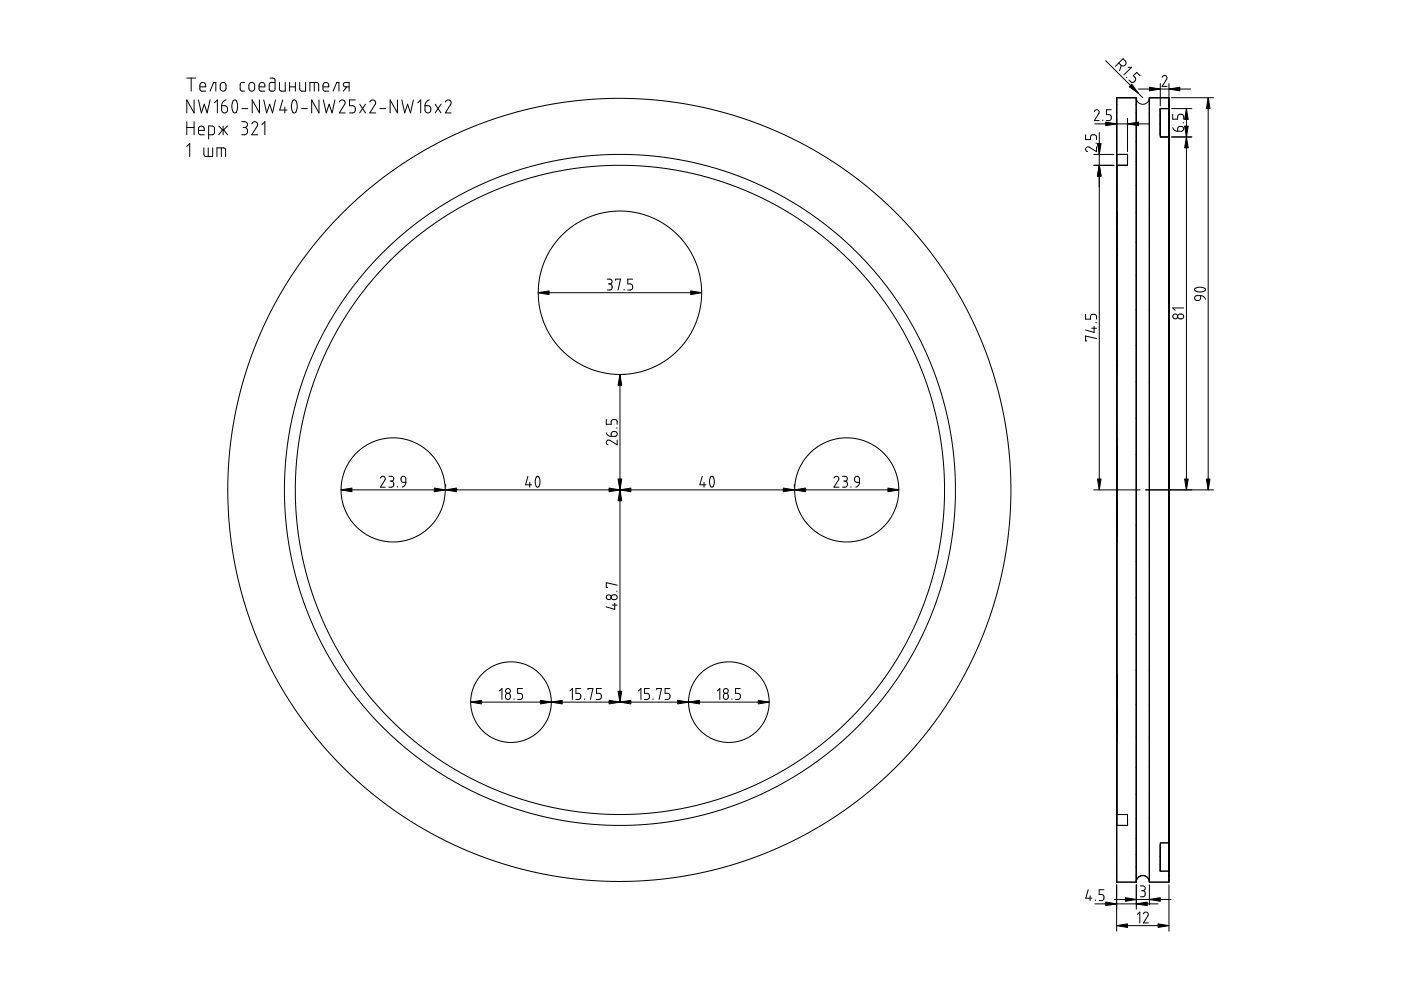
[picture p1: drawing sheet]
<svg xmlns="http://www.w3.org/2000/svg" width="297mm" height="210mm" viewBox="0 0 297 210" stroke-linecap="round" stroke-linejoin="round" font-family="sans-serif">
<g fill="none" stroke="#000" stroke-width=".21">
<path d="M39.6 16.6h1.9M40.5 16.6v2.7M42.4 18.4h1.2v-.5l-.2-.3-.5-.1-.4 .2-.1 1.2 .3 .4h.9M44.5 19.3l.8-1.8h.5v1.8M46.8 17.7l.6-.2 .5 .3v1l-.3 .5h-.5l-.4-.3v-1zM51.9 17.5h-.7l-.3 .4 .1 1.2 .3 .2h.6M52.9 17.7l.6-.2 .5 .3v1.1l-.3 .3-.5 .1-.3-.3-.1-1zM54.9 18.4h1.3l-.1-.5-.2-.3-.4-.1-.4 .2-.2 1.2 .3 .4h1M57.2 16.6h.8l.3 .3v2.1l-.4 .3-.6-.1-.2-.3 .1-1.2 .3-.2h.8M59.2 17.5v1.4l.4 .4h.9v-1.8M61.4 18.4h1.2M61.4 17.5v1.8"/>
<path d="M62.6 17.5v1.8M63.5 17.5l.1 1.5 .3 .3h.9v-1.8M65.7 19.3v-1.8l1.7 .1 .2 .3v1.4M66.6 17.5v1.8M68.5 18.4h1.2v-.5l-.2-.3-.5-.1-.4 .2-.1 1.2 .3 .4h.9M70.6 19.3l.8-1.8h.5v1.8M73.6 18.4l-.8 .9M74 18.4l-1-.1-.2-.3 .1-.3 .3-.2h.8v1.8M234.4 12.8l7.9 7.9M237.2 13.4l.8 .6 .5-.1 .2-.4-.1-.5-.5-.6-1.6 1.7M237.7 13.9l-.3 1.1M238.9 16.3l-.1 .1"/>
<path d="M239.2 14.3h.7l-1.6 1.6M241.4 18.9h11.1M241.7 16.1l-.7-.8-.7 .8 .5 .6-.4 .7-.5 .1-.5-.5M246 17.7v4.8M246.4 16.4l.2-.3 .3-.1 .3 .1 .2 .4-1 1.8h1M247.8 17.7v169.3h-4.1M39.6 25.8v2.8M39.6 27h1.5M39.6 31l.6-.6v2.8M41.1 21.2v2.7l-1.5-2.7v2.7M41.1 25.8v2.8M42.1 27.6h1.2l-.2-.7-.4-.2-.5 .2-.1 .3v1l.3 .4h.9"/>
<path d="M42.1 21.2l.6 2.7 .6-1.8 .6 1.8 .6-2.7M43.2 31.3v1.5l.4 .4h1.5v-1.9M44.2 31.3v1.9M44.2 28.6h.8l.4-.2 .1-1.3-.2-.3-1.1-.1v2.8M45.5 21.8l.6-.6v2.7M46 33.2v-1.9h1.5l.3 .2v1.7M46.4 26.7l.9 .9 .9-.9M46.9 31.3v1.9M47 22.4h.7l.4 .2 .1 .8-.2 .4-.5 .1-.4-.2zM47.2 27.5l-.8 1.1M47.3 26.7v1.9M47.4 27.5l.8 1.1"/>
<path d="M47.9 21.2l-.6 .4-.3 .8M49.5 21.3h.6l.3 .9-.1 1.2-.4 .5-.5-.1-.2-.9v-.8zM51.2 25.8h.8l.4 .4v.5l-.5 .3M51.3 23h1.2M51.5 27h.4M51.9 27l.3 .2 .3 .3-.1 .7-.4 .4h-.8M53.4 26.3l.5-.5 .4 .1 .3 .3v.5l-1.2 1.9h1.2M55 21.2v2.7l-1.5-2.7v2.7M55.5 26.4l.7-.6v2.8M55.9 21.2l.6 2.7 .7-1.8 .6 1.8 .6-2.7M59.9 21.2l-.6 2.1h1.6M60.4 22.7v1.2"/>
<path d="M62.1 21.3h.6l.3 .9-.1 1.1-.4 .6-.4-.1-.3-.8v-.8zM63.9 23h1.3M67.6 21.2v2.7l-1.5-2.7v2.7M68.6 21.2l.6 2.7 .6-1.8 .6 1.8 .6-2.7M71.9 21.6l.4-.4h.4l.5 .5-.1 .3-1.2 1.9h1.3M75.3 21.2h-1.2v1.2h.8l.4 .5-.2 .9-1 .1M76.3 22.1l1.2 1.8M77.5 22.1l-1.2 1.8M78.4 21.6l.3-.3 .5-.1 .3 .2 .2 .3-1.3 2.2h1.3M80.6 23h1.2M84.3 21.2v2.7l-1.6-2.7v2.7M85.2 21.2l.6 2.7 .6-1.8 .6 1.8 .7-2.7"/>
<path d="M88.6 21.8l.6-.6v2.7M90.1 22.4h.7l.4 .2 .1 .9-.2 .3-.5 .1-.3-.2-.2-.3zM91 21.2l-.6 .4-.3 .8M92.3 22.1l1.2 1.8M93.5 22.1l-1.2 1.8M94.4 21.6l.5-.4h.4l.3 .3v.5l-1.2 1.9h1.3M230.2 28.6v1h1v-.7l.4-.3 .7 .1 .2 .9M231.9 32.7h4.3M231.9 35.1h4.3M232 23.6l.5-.3 .5 .2v.5l-1 1.6h1M232.1 26.3h11.6M232.3 30.4h.2"/>
<path d="M232.5 31.1v1.1l-1.6-1h-.5l-.2 .6 .4 .4M233.1 28.1v75.8M233.8 25.4v.2M235.6 23.3h-1v1h.6l.4 .4-.1 .7-.9 .2M236.7 32.7h2.4v2.4h-2.4M239.1 25.1v7.1M240.9 20.7l.1 .5 .3 .5 .9 .4 1-.3 .4-.5 .1-.6M240.9 20.7h-4.2v166.3h4.2M240.9 20.7v166.3M243.7 20.7v166.3M243.7 20.7h4.1M247.8 23h-1.8v6h1.8"/>
<path d="M248.4 20.7h8.9M248.4 29h4.3M248.4 23h4.3M248.6 27.1l.4 .5 .7 .2M248.6 24.2v1.1h1.1v-.7l.4-.4 .6 .1 .2 .2 .1 .8M249.8 27l.4-.2 .5 .1 .2 .2 .1 .4-.4 .3h-.9zM250.8 26h.2M251.5 23v80.9M256.2 20.7v83.2M128.7 59.2h.7l.4 .3-.1 .5-.4 .2M130.5 59.4v-.2h1.1l-.6 2.3M134.1 59.2h-1v1l.8 .1 .2 .3v.6l-.2 .2-.8 .1"/>
<path d="M114.1 62.1h34.7M129 60.2h.3M129.3 60.2l.4 .2 .1 .8-.5 .3h-.6M131.4 79.4v69.5M132 79.4h.6M132.3 61.4v.1M230.2 66.6v1.1h1v-.7l.4-.4 .5 .1 .3 .2 .1 .8M231.5 69.6h1M232 69.2v1.3l-1.8-.5M232.3 68.4h.2M232.5 71.8l-2.3-.6v1.1h.2M249.9 66.7l.2-.1 .7 .1 .2 .3-.2 .5-.3 .1-.6-.1-.2-.3z"/>
<path d="M251 65.3h-2.4l.6 .5M253.4 62.8l.4-.1h.8l-.1 .7-.3 .3h-.6l-.3-.4zM253.4 61.1l.7-.2 1.2 .2a.44 .44 0 0 1 .2 .5 .44 .44 0 0 1-.6 .2l-.7 .1-.6-.2a.33 .33 0 0 1-.3-.2 .33 .33 0 0 1 .1-.4zM254.6 62.7l.7 .2 .3 .6M128.5 91.8l.4 .5 .7 .2M128.5 88.9v1.1h1.1v-.7l.4-.4 .7 .2 .2 .9M129.7 91.7l.3-.2h.5l.3 .3 .1 .3-.4 .4h-.9zM130.7 90.7h.2M130.9 93.3v1l-1.7-1-.4 .1-.3 .5 .4 .4M72.3 103.9h22.1M80.7 101.4l.2-.4h.4l.4 .4-1 1.9h1M82.4 101h.7l.4 .3-.1 .5-.4 .2"/>
<path d="M82.7 102h.3M83 102l.4 .2 .1 .8-.4 .3h-.7M84.2 103.2v.1M85.1 101.2l.3-.2 .5 .2 .1 1.1-.8-.2-.2-.2zM86 102.3l-.1 .6-.6 .4M94.5 103.9h73.9M94.5 102.7v.6M111.9 101l-.5 1.8h1.3M112.3 102.3v1M113.7 101.1l.5-.1 .2 .5 .1 .9-.2 .7a.43 .43 0 0 1-.6 .1 .43 .43 0 0 1-.2-.5v-.9zM148.9 101l-.5 1.8h1.2M149.3 102.3v1"/>
<path d="M150.7 101.1l.4-.1 .3 .5v.9l-.1 .6a.4 .4 0 0 1-.5 .3 .4 .4 0 0 1-.3-.5l-.1-.9zM168.4 102.7v.6M168.5 103.9h22.1M176.8 101.4l.3-.4h.3l.3 .2 .2 .3-1.1 1.8h1.1M178.6 101h.7l.3 .3v.5l-.5 .2M178.9 102h.2M179.1 102l.5 .2v.7l-.3 .4h-.7M180.4 103.2v.1M181.3 101.2l.3-.2 .5 .2 .1 1.1h-.6l-.3-.3zM182.2 102.3l-.2 .6-.6 .4M231.9 103.9h9.8M242.9 103.9h14.4"/>
<path d="M129.7 126.3l.3-.2h.5l.3 .3 .1 .3-.3 .4h-.8l-.2-.4zM129.8 128.3h1.1M130.3 127.9v1.3l-1.8-.5M130.7 125.3h.2M130.9 124.1l-2.4-.6v1.1h.3M99.8 148.9h63.3M105.9 146.5l.5-.5v2.3M107.4 147.1l.4-.1 .4 .3v.6l-.3 .4h-.4l-.3-.3v-.6zM109 148.2v.1M110.8 146h-1.1v1h.8l.3 .5-.2 .7-.9 .1M120.8 146.5l.5-.5v2.3M123.1 146h-1v1h.7l.3 .4v.5l-.2 .3-.8 .1"/>
<path d="M123.9 148.2v.1M124.7 146.2v-.2h1l-.5 2.3M127.5 146h-1v1h.6l.4 .5-.2 .7-.8 .1M135.4 146.5l.5-.5v2.3M137.7 146h-1v1h.7l.3 .4v.5l-.2 .3-.8 .1M138.5 148.2v.1M139.2 146.2v-.2h1.1l-.6 2.3M142 146h-1v1h.7l.3 .4-.1 .8-.9 .1M152.1 146.5l.5-.5v2.3M153.5 147.2l.4-.2 .4 .2 .1 .6-.2 .4-.4 .1-.3-.2zM155.2 148.2v.1M157 146h-1v1h.7l.3 .4v.6l-.2 .2-.8 .1"/>
<path d="M236.7 172.7h2.4v2.3h-2.4M247.8 178.7h-1.8v6h1.8M230.7 188.6l-.5 1.8h1.3M231.1 189.9v1M232.1 191.6h13.4M232.3 190.8v.1M234.1 188.6h-1.1v1.1h.8l.3 .4-.1 .5-.1 .2-.9 .1M236.3 190.7h12M236.7 187.6v9.8M236.7 196.3h11.1M240.9 187.6v5.2M240.9 187a1.39 1.39 0 0 1 1.4-1.4 1.39 1.39 0 0 1 1.4 1.4"/>
<path d="M241.2 193.9l.5-.5v2.3M241.8 187.8h.6l.3 .3 .1 .5-.5 .2M242 188.8h.3M242.3 188.8l.4 .3 .1 .7-.3 .3h-.7M242.4 193.8l.2-.3 .4-.1 .5 .4-1.1 1.9h1.1M243.7 187.6v4.3M247.8 187.6v9.8"/>
<circle cx="131.4" cy="62.1" r="17.3"/>
<circle cx="249.2" cy="67.1" r=".51"/>
<circle cx="83.3" cy="103.9" r="11"/>
<circle cx="131.3" cy="103.9" r="83"/>
<circle cx="131.4" cy="103.9" r="71.1"/>
<circle cx="131.4" cy="103.9" r="68.8"/>
<circle cx="179.5" cy="103.9" r="11"/>
<circle cx="129.1" cy="126.6" r=".52"/>
<circle cx="107.7" cy="146.5" r=".51"/>
<circle cx="108.3" cy="148.9" r="8.5"/>
<circle cx="153.9" cy="146.5" r=".51"/>
<circle cx="154.5" cy="148.9" r="8.5"/>
</g>
<g fill="#000" stroke="#000" stroke-width=".21">
<path d="M239.4 18.4l.6-.6 1.3 1.9zM243.7 18.5l2.3 .4-2.3 .4zM247.8 18.9l2.3-.4v.8zM233.1 35.1l.3 2.3h-.7zM232.7 30.4h.7l-.3 2.3zM234.4 25.9l2.3 .4-2.3 .3zM239.1 26.3l2.3-.4v.7zM251.5 29l.4 2.3h-.7zM251.2 26.7h.7l-.4 2.3zM251.5 23l.4 2.3h-.7zM256.2 20.7l.3 2.3h-.7zM114.1 62.1l2.3-.4v.8z"/>
<path d="M131.4 79.4l.4 2.3h-.8zM146.5 61.7l2.3 .4-2.3 .4zM72.3 103.9l2.3-.4v.8zM92.1 103.5l2.3 .4-2.3 .4zM94.5 103.9l2.3-.4v.8zM129.1 103.5l2.3 .4-2.3 .4zM131.4 103.9l2.4-.4v.8zM131 101.6h.8l-.4 2.3zM131.4 103.9l.4 2.3h-.8zM166.1 103.5l2.3 .4-2.3 .4zM168.5 103.9l2.3-.4v.8zM188.3 103.5l2.3 .4-2.3 .4z"/>
<path d="M232.7 101.6h.7l-.3 2.3zM251.2 101.6h.7l-.4 2.3zM255.8 101.6h.7l-.3 2.3zM99.8 148.9l2.3-.4v.7zM114.6 148.5l2.3 .4-2.3 .3zM116.9 148.9l2.3-.4v.7zM129.1 148.5l2.3 .4-2.3 .3zM131.4 148.9l2.4-.4v.7zM131 146.6h.8l-.4 2.3zM146 148.9l2.3-.4v.7zM143.7 148.5l2.3 .4-2.3 .3zM160.8 148.5l2.3 .4-2.3 .3z"/>
<path d="M236.7 196.3l2.4-.4v.7zM234.4 191.3l2.3 .3-2.3 .4zM240.9 191.6l2.3-.3v.7zM238.6 190.3l2.3 .4-2.3 .4zM243.7 190.7l2.3-.4v.8zM245.5 195.9l2.3 .4-2.3 .3z"/>
</g>
</svg>
